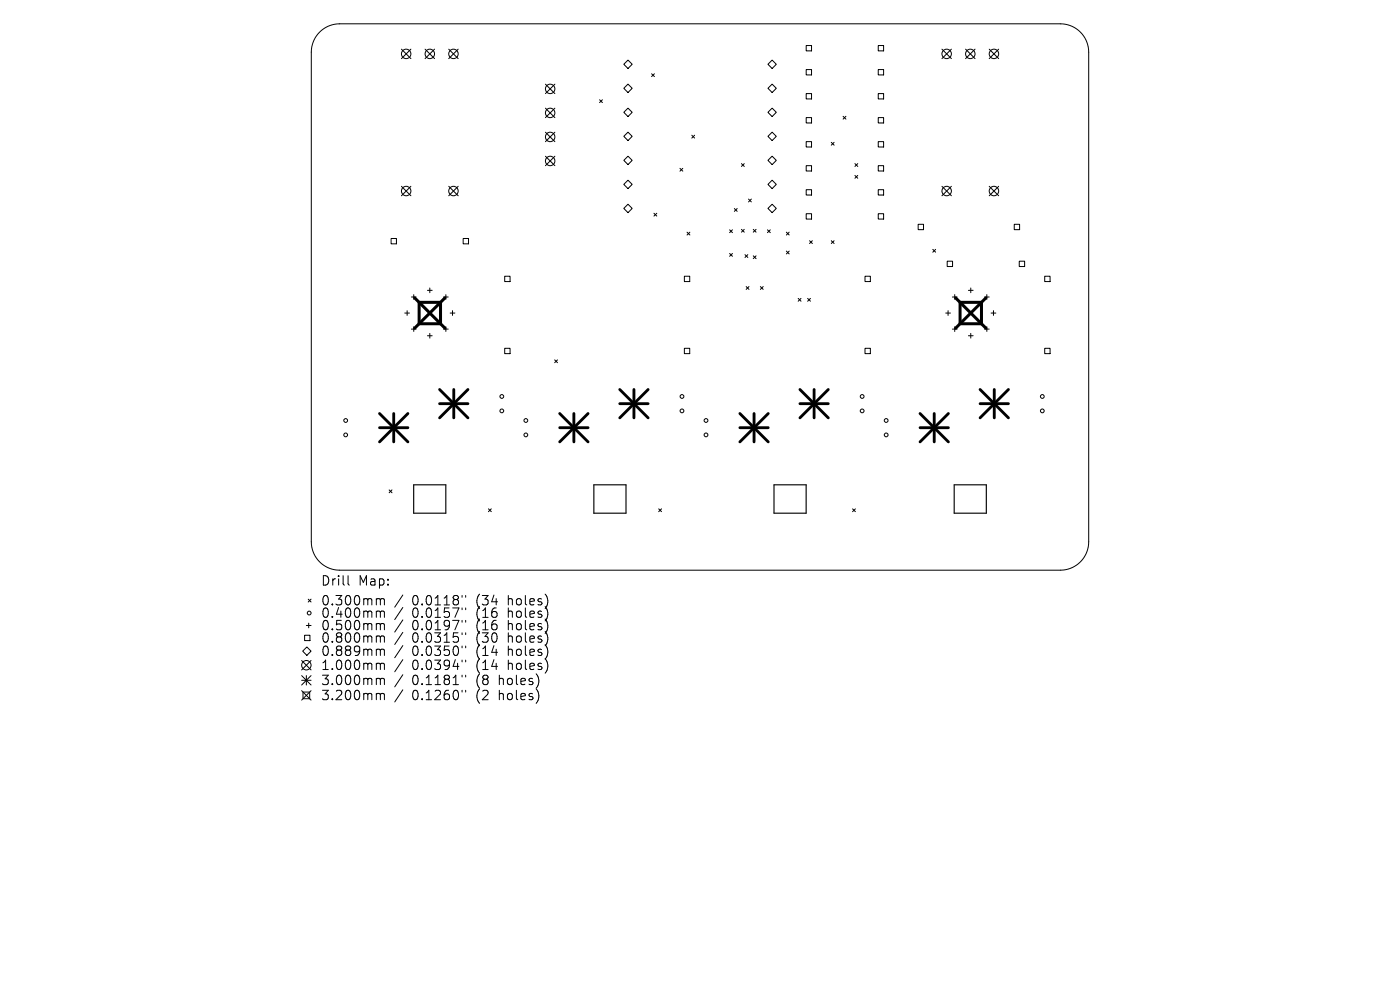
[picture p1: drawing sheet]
<svg xmlns="http://www.w3.org/2000/svg" width="297mm" height="210mm" viewBox="0 0 297 210" stroke-linecap="round" stroke-linejoin="round" font-family="sans-serif">
<defs><g id="words">
<g font-size="2.8">
<text x="68" y="124.5">Drill</text>
<text x="76" y="124.5">Map:</text>
<text x="68" y="128.7">0.300mm</text>
<text x="68" y="131.3">0.400mm</text>
<text x="87.4" y="128.7">0.0118&quot;</text>
<text x="87.4" y="131.3">0.0157&quot;</text>
<text x="101.2" y="128.7">(34</text>
<text x="101.2" y="131.3">(16</text>
<text x="108" y="128.7">holes)</text>
<text x="108" y="131.3">holes)</text>
<text x="68" y="134">0.500mm</text>
<text x="68" y="136.6">0.800mm</text>
<text x="87.4" y="134">0.0197&quot;</text>
<text x="87.4" y="136.6">0.0315&quot;</text>
<text x="101.2" y="134">(16</text>
<text x="101.2" y="136.6">(30</text>
<text x="108" y="134">holes)</text>
<text x="108" y="136.6">holes)</text>
<text x="68" y="139.4">0.889mm</text>
<text x="68" y="142.4">1.000mm</text>
<text x="87.4" y="139.4">0.0350&quot;</text>
<text x="87.4" y="142.4">0.0394&quot;</text>
<text x="101.2" y="139.4">(14</text>
<text x="101.2" y="142.4">(14</text>
<text x="108" y="139.4">holes)</text>
<text x="108" y="142.4">holes)</text>
<text x="68" y="145.6">3.000mm</text>
<text x="68" y="148.8">3.200mm</text>
<text x="87.4" y="145.6">0.1181&quot;</text>
<text x="87.4" y="148.8">0.1260&quot;</text>
<text x="101.2" y="145.6">(8</text>
<text x="101.2" y="148.8">(2</text>
<text x="106.1" y="145.6">holes)</text>
<text x="106.1" y="148.8">holes)</text>
</g>
</g></defs>
<g fill="none" stroke="#000" stroke-width=".21">
<path d="M67.8 6.8a6 6 0 0 1 4.3-1.7h152.8a6 6 0 0 1 6.1 6v103.8a6 6 0 0 1-6.1 6.1h-152.8a6 6 0 0 1-6.1-6.1v-103.8a6 6 0 0 1 1.8-4.3zM85.2 10.4l2 2M87.2 10.4l-2 2M90.2 10.4l2 2M92.2 10.4l-2 2M95.2 10.4l2 2M97.2 10.4l-2 2M115.7 17.9l2 2M117.7 17.9l-2 2M132.3 13.6l.9-.9 .9 .9-.9 .9zM133.2 17.8l.9 .9-.9 .9-.9-.9zM138.2 15.6l.6 .6"/>
<path d="M138.8 15.6l-.6 .6M162.9 13.6l.9-.9 .9 .9-.9 .9zM162.9 18.7l.9-.9 .9 .9-.9 .9zM171 9.7h1.2v1.1h-1.2zM171 14.8h1.2v1.1h-1.2zM171 19.9h1.2v1.1h-1.2zM186.3 9.7h1.2v1.1h-1.2zM186.3 14.8h1.2v1.1h-1.2zM186.3 19.9h1.2v1.1h-1.2zM199.8 10.4l2 2M201.8 10.4l-2 2M204.8 10.4l2 2"/>
<path d="M206.8 10.4l-2 2M209.9 10.4l2 2M211.9 10.4l-2 2M85.2 39.5l2 2M87.2 39.5l-2 2M95.2 39.5l2 2M97.2 39.5l-2 2M115.7 22.9l2 2.1M115.7 28l2 2.1M115.7 33.1l2 2M117.7 22.9l-2 2.1M117.7 28l-2 2.1"/>
<path d="M117.7 33.1l-2 2M127.2 21.2l.6 .6M127.8 21.2l-.6 .6M133.2 22.9l.9 .9-.9 .9-.9-.9zM133.2 28l.9 .9-.9 .9-.9-.9zM133.2 33.1l.9 .9-.9 .9-.9-.9zM133.2 38.2l.9 .9-.9 .9-.9-.9zM144.3 35.7l.6 .6M144.9 35.7l-.6 .6M146.8 28.7l.6 .6M147.4 28.7l-.6 .6M157.3 34.7l.6 .6"/>
<path d="M157.9 34.7l-.6 .6M162.9 23.8l.9-.9 .9 .9-.9 .9zM162.9 34l.9-.9 .9 .9-.9 .9zM162.9 39.1l.9-.9 .9 .9-.9 .9zM163.8 28l.9 .9-.9 .9-.9-.9zM171 24.9h1.2v1.2h-1.2zM171 30h1.2v1.2h-1.2zM171 35.1h1.2v1.2h-1.2zM176.4 30.2l.6 .6M177 30.2l-.6 .6M178.9 24.7l.6 .6M179.5 24.7l-.6 .6"/>
<path d="M181.4 34.7l.6 .6M181.4 37.2l.6 .6M182 34.7l-.6 .6M182 37.2l-.6 .6M186.3 24.9h1.2v1.2h-1.2zM186.3 30h1.2v1.2h-1.2zM186.3 35.1h1.2v1.2h-1.2zM199.8 39.5l2 2M201.8 39.5l-2 2M209.9 39.5l2 2M211.9 39.5l-2 2M83 50.6h1.1v1.1h-1.1z"/>
<path d="M98.3 50.6h1.1v1.1h-1.1zM107.1 58.6h1.1v1.1h-1.1zM133.2 43.3l.9 .9-.9 .9-.9-.9zM138.7 45.2l.6 .6M139.3 45.2l-.6 .6M145.2 58.6h1.1v1.1h-1.1zM145.8 49.3l.6 .6M146.4 49.3l-.6 .6M154.8 48.8l.6 .6M154.8 53.8l.6 .6M155.4 48.8l-.6 .6M155.4 53.8l-.6 .6"/>
<path d="M155.8 44.2l.6 .6M156.4 44.2l-.6 .6M157.3 48.7l.6 .6M157.9 48.7l-.6 .6M158 54l.6 .6M158.6 54l-.6 .6M158.8 42.2l.6 .6M159.4 42.2l-.6 .6M159.8 48.7l.6 .6M159.8 54.3l.6 .6M160.4 48.7l-.6 .6M160.4 54.3l-.6 .6"/>
<path d="M162.8 48.8l.6 .6M162.9 44.2l.9-.9 .9 .9-.9 .9zM163.4 48.8l-.6 .6M166.8 49.3l.6 .6M166.8 53.3l.6 .6M167.4 49.3l-.6 .6M167.4 53.3l-.6 .6M171 40.2h1.2v1.2h-1.2zM171 45.3h1.2v1.2h-1.2zM171.7 51.1l.6 .6M172.3 51.1l-.6 .6M176.4 51.1l.6 .6"/>
<path d="M177 51.1l-.6 .6M183.5 58.6h1.1v1.1h-1.1zM186.3 40.2h1.2v1.2h-1.2zM186.3 45.3h1.2v1.2h-1.2zM194.8 47.6h1.1v1.1h-1.1zM197.9 52.9l.6 .6M198.5 52.9l-.6 .6M200.9 55.4h1.2v1.1h-1.2zM215.2 47.6h1.1v1.1h-1.1zM216.2 55.4h1.2v1.1h-1.2zM221.6 58.6h1.2v1.1h-1.2zM85.9 66.4h1"/>
<path d="M86.4 65.9v1M87.3 63h1M87.3 69.8h1M87.8 62.5v1M87.8 69.3v1M90.7 61.6h1M90.7 71.2h1M91.2 61.1v1M91.2 70.7v1M94.1 63h1M94.1 69.8h1M94.6 62.5v1"/>
<path d="M94.6 69.3v1M95.5 66.4h1M96 65.9v1M107.1 73.9h1.1v1.1h-1.1zM117.7 76.3l.6 .6M118.3 76.3l-.6 .6M145.2 73.9h1.1v1.1h-1.1zM158.3 60.8l.6 .6M158.9 60.8l-.6 .6M161.3 60.8l.6 .6M161.9 60.8l-.6 .6M169.3 63.3l.6 .6"/>
<path d="M169.9 63.3l-.6 .6M171.3 63.3l.6 .6M171.9 63.3l-.6 .6M183.5 73.9h1.1v1.1h-1.1zM200.6 66.4h1M201.1 65.9v1M202 63h1M202 69.8h1M202.5 62.5v1M202.5 69.3v1M205.4 61.6h1M205.4 71.2h1"/>
<path d="M205.9 61.1v1M205.9 70.7v1M208.8 63h1.1M208.8 69.8h1.1M209.4 62.5v1M209.4 69.3v1M210.3 66.4h1M210.8 65.9v1M221.6 73.9h1.2v1.1h-1.2zM82.6 103.9l.6 .6M83.2 103.9l-.6 .6M103.6 107.9l.6 .6"/>
<path d="M104.2 107.9l-.6 .6M139.7 107.9l.6 .6M140.3 107.9l-.6 .6M180.9 107.9l.6 .6M181.5 107.9l-.6 .6M64.6 134.8h1.2v1.1h-1.2zM65 132.7h1M65.1 137.2l.9 .9-.9 .9-.9-.9zM65.4 127.1l.6 .6M65.5 132.2v1M66 127.1l-.6 .6M73.8 122.1v1.7l.3 .3"/>
<path d="M80.1 127l.5 .1 .1 .2M80.1 129.6h.3l.3 .3M80.1 132.3h.3l.3 .3M80.1 134.9h.3l.3 .3M80.1 137.7l.5 .1 .1 .2M80.7 127.3l.3-.3 .5 .1 .1 1.2M80.7 127.3v1M80.7 129.9v1.1M80.7 132.6v1M80.7 135.2v1M80.7 138v1M80.7 129.9l.3-.3 .5 .1 .1 1.3"/>
<path d="M80.7 132.6l.3-.3 .5 .1 .1 1.2M80.7 135.2l.3-.3 .5 .1 .1 1.2M80.7 138l.3-.3 .5 .1 .1 1.2M85.5 126.2l-1.8 2.6M85.5 128.9l-1.8 2.5M85.5 131.5l-1.8 2.6M85.5 134.1l-1.8 2.6M85.5 136.9l-1.8 2.6M85.5 139.9l-1.8 2.6M98 126.3v.4M98 129v.3M98 131.6v.4"/>
<path d="M98 134.2v.4M98 137v.4M98.8 126.3v.4M98.8 129v.3M98.8 131.6v.4M98.8 134.2v.4M98.8 137v.4M64 140.1l2 2M64 143.3l2 2M64 144.3h2M64 146.5l2 2M64.3 146.8h1.4v1.4h-1.4z"/>
<path d="M65 143.3v2M66 140.1l-2 2M66 143.3l-2 2M66 146.5l-2 2M80.1 140.7l.5 .1 .1 .2M80.1 143.9l.5 .1 .1 .2M80.1 147.1l.5 .1 .1 .2M80.7 141v1M80.7 144.2v1M80.7 147.4v1M80.7 141l.3-.3 .5 .1 .1 1.2M80.7 144.2l.3-.3 .5 .1 .1 1.2"/>
<path d="M80.7 147.4l.3-.3 .5 .1 .1 1.2M85.5 143.1l-1.8 2.6M85.5 146.3l-1.8 2.6M98 140v.4M98 143.2v.4M98 146.4v.4M98.8 140v.4M98.8 143.2v.4M98.8 146.4v.4"/>
<circle cx="86.2" cy="11.4" r="1"/>
<circle cx="91.2" cy="11.4" r="1"/>
<circle cx="96.2" cy="11.4" r="1"/>
<circle cx="116.7" cy="18.9" r="1"/>
<circle cx="200.8" cy="11.4" r="1"/>
<circle cx="205.8" cy="11.4" r="1"/>
<circle cx="210.9" cy="11.4" r="1"/>
<circle cx="116.7" cy="24" r="1"/>
<circle cx="116.7" cy="29" r="1"/>
<circle cx="116.7" cy="34.1" r="1"/>
<circle cx="86.2" cy="40.5" r="1"/>
<circle cx="96.2" cy="40.5" r="1"/>
<circle cx="200.8" cy="40.5" r="1"/>
<circle cx="210.9" cy="40.5" r="1"/>
<circle cx="73.3" cy="92.3" r=".4"/>
<circle cx="73.3" cy="89.2" r=".4"/>
<circle cx="106.5" cy="84.1" r=".4"/>
<circle cx="106.5" cy="87.2" r=".4"/>
<circle cx="111.6" cy="92.3" r=".4"/>
<circle cx="111.6" cy="89.2" r=".4"/>
<circle cx="144.7" cy="84.1" r=".4"/>
<circle cx="144.7" cy="87.2" r=".4"/>
<circle cx="149.8" cy="92.3" r=".4"/>
<circle cx="149.8" cy="89.2" r=".4"/>
<circle cx="182.9" cy="84.1" r=".4"/>
<circle cx="182.9" cy="87.2" r=".4"/>
<circle cx="188" cy="89.2" r=".4"/>
<circle cx="188" cy="92.3" r=".4"/>
<circle cx="221.1" cy="84.1" r=".4"/>
<circle cx="221.1" cy="87.2" r=".4"/>
<circle cx="65.6" cy="130" r=".4"/>
<circle cx="65" cy="141.1" r="1"/>
</g>
<path d="M87.8 102.8h6.8v6.1h-6.8zM126 102.8h6.8v6.1h-6.8zM164.2 102.8h6.8v6.1h-6.8zM202.4 102.8h6.8v6.1h-6.8z" fill="none" stroke="#000" stroke-width=".24"/>
<g fill="none" stroke="#000" stroke-width=".6">
<path d="M80.5 87.7l6 6M80.5 90.7h6M83.5 87.7v6M86.5 87.7l-6 6M93.3 82.6l6 6M93.3 85.6h6M96.3 82.6v6M99.3 82.6l-6 6M118.7 90.7h6.1M118.7 87.7l6.1 6M121.7 87.7v6M124.8 87.7l-6.1 6"/>
<path d="M131.5 85.6h6M131.5 82.6l6 6M134.5 82.6v6M137.5 82.6l-6 6M157 90.7h6M157 87.7l6 6M160 87.7v6M163 87.7l-6 6M169.7 85.6h6M169.7 82.6l6 6M172.7 82.6v6M175.7 82.6l-6 6"/>
<path d="M195.2 90.7h6M195.2 87.7l6 6M198.2 87.7v6M201.2 87.7l-6 6M207.9 85.6h6M207.9 82.6l6 6M210.9 82.6v6M213.9 82.6l-6 6"/>
</g>
<path d="M88 63.2l6.4 6.4M88.9 64.1h4.6v4.6h-4.6zM94.4 63.2l-6.4 6.4M202.7 63.2l6.5 6.4M203.7 64.1h4.5v4.6h-4.5zM209.2 63.2l-6.5 6.4" fill="none" stroke="#000" stroke-width=".64"/>
<use href="#words"/>
</svg>
